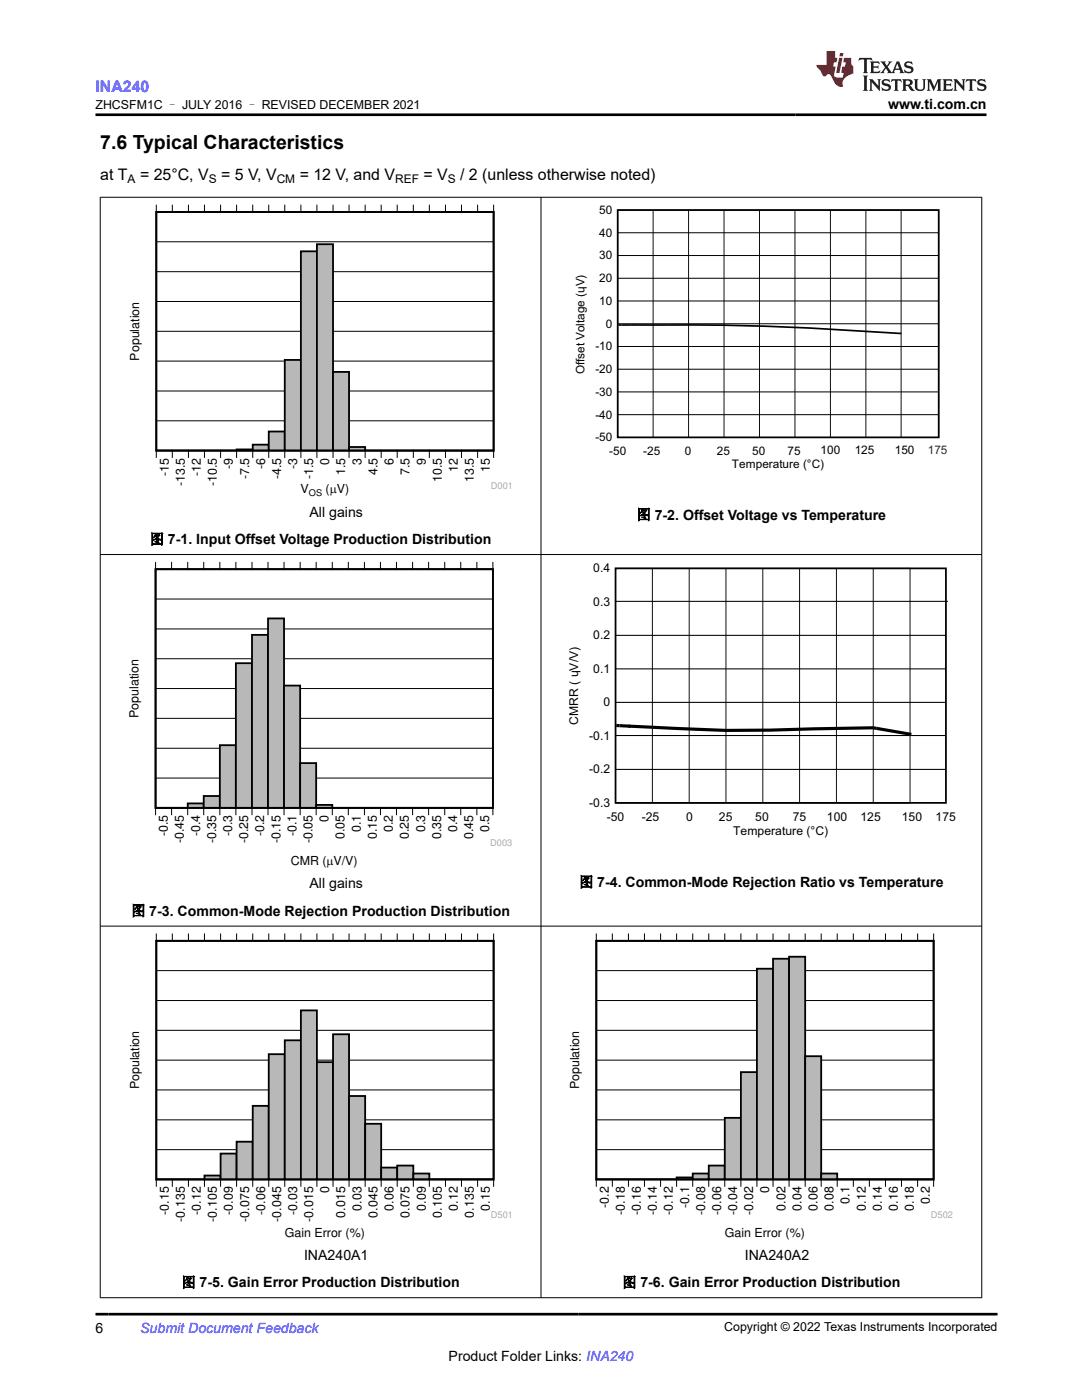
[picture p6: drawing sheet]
<svg xmlns="http://www.w3.org/2000/svg" width="216mm" height="279mm" viewBox="0 0 216 279" stroke-linecap="round" stroke-linejoin="round" font-family="sans-serif">
<defs><g id="words">
<text font-size="3.9" x="20" y="29.8">7.6 Typical Characteristics</text>
<text font-size="3.2" fill="#00f" x="19" y="18.3">INA240</text>
<g font-size="3.2">
<text x="20" y="36">at T</text>
<text x="27.9" y="36">= 25°C, V</text>
<text x="44.1" y="36">= 5 V, V</text>
<text x="59.8" y="36">= 12 V, and V</text>
<text x="84.5" y="36">= V</text>
<text x="91.8" y="36">/ 2 (unless otherwise noted)</text>
</g>
<g font-size="2.8">
<text x="177.2" y="21.7">www.ti.com.cn</text>
<text x="61.8" y="103.1">All gains</text>
<text x="127" y="103.7">图 7-2. Offset Voltage vs Temperature</text>
<text x="29.9" y="108.6">图 7-1. Input Offset Voltage Production Distribution</text>
<text x="61.8" y="177.2">All gains</text>
<text x="115.6" y="177">图 7-4. Common-Mode Rejection Ratio vs Temperature</text>
<text x="26.2" y="182.7">图 7-3. Common-Mode Rejection Production Distribution</text>
<text x="60.7" y="251.4">INA240A1</text>
<text x="148.6" y="251.4">INA240A2</text>
<text x="36.2" y="256.9">图 7-5. Gain Error Production Distribution</text>
<text x="124.2" y="256.9">图 7-6. Gain Error Production Distribution</text>
<text x="19" y="266">6</text>
<text x="89.5" y="271.7">Product Folder Links: INA240</text>
</g>
<text font-size="2.8" fill="#00f" x="28" y="266">Submit Document Feedback</text>
<g font-size="2.5">
<text x="19" y="21.8">ZHCSFM1C – JULY 2016 – REVISED DECEMBER 2021</text>
<text x="27.8" y="72" transform="rotate(-90 27.8 72)">Population</text>
<text x="33.7" y="94.9" transform="rotate(-90 33.7 94.9)">-15</text>
<text x="40.1" y="94.9" transform="rotate(-90 40.1 94.9)">-12</text>
<text x="46.5" y="93.5" transform="rotate(-90 46.5 93.5)">-9</text>
<text x="49.7" y="95.6" transform="rotate(-90 49.7 95.6)">-7.5</text>
<text x="52.9" y="93.5" transform="rotate(-90 52.9 93.5)">-6</text>
<text x="56.1" y="95.6" transform="rotate(-90 56.1 95.6)">-4.5</text>
<text x="59.3" y="93.5" transform="rotate(-90 59.3 93.5)">-3</text>
<text x="62.5" y="95.6" transform="rotate(-90 62.5 95.6)">-1.5</text>
<text x="65.7" y="92.7" transform="rotate(-90 65.7 92.7)">0</text>
<text x="68.9" y="94.8" transform="rotate(-90 68.9 94.8)">1.5</text>
<text x="72.1" y="92.7" transform="rotate(-90 72.1 92.7)">3</text>
<text x="75.3" y="94.8" transform="rotate(-90 75.3 94.8)">4.5</text>
<text x="78.5" y="92.7" transform="rotate(-90 78.5 92.7)">6</text>
<text x="81.7" y="94.8" transform="rotate(-90 81.7 94.8)">7.5</text>
<text x="85" y="92.7" transform="rotate(-90 85 92.7)">9</text>
<text x="91.3" y="94.1" transform="rotate(-90 91.3 94.1)">12</text>
<text x="97.8" y="94.1" transform="rotate(-90 97.8 94.1)">15</text>
<text x="36.9" y="97" transform="rotate(-90 36.9 97)">-13.5</text>
<text x="43.3" y="97" transform="rotate(-90 43.3 97)">-10.5</text>
<text x="60" y="98.5">V</text>
<text x="65" y="98.5">(PV)</text>
<text x="88.1" y="96.2" transform="rotate(-90 88.1 96.2)">10.5</text>
<text x="94.6" y="96.2" transform="rotate(-90 94.6 96.2)">13.5</text>
<text x="27.6" y="143.3" transform="rotate(-90 27.6 143.3)">Population</text>
<text x="33.5" y="166.9" transform="rotate(-90 33.5 166.9)">-0.5</text>
<text x="39.9" y="166.9" transform="rotate(-90 39.9 166.9)">-0.4</text>
<text x="46.3" y="166.9" transform="rotate(-90 46.3 166.9)">-0.3</text>
<text x="52.7" y="166.9" transform="rotate(-90 52.7 166.9)">-0.2</text>
<text x="59.2" y="166.9" transform="rotate(-90 59.2 166.9)">-0.1</text>
<text x="65.6" y="164" transform="rotate(-90 65.6 164)">0</text>
<text x="68.8" y="167.5" transform="rotate(-90 68.8 167.5)">0.05</text>
<text x="72" y="166.1" transform="rotate(-90 72 166.1)">0.1</text>
<text x="75.2" y="167.5" transform="rotate(-90 75.2 167.5)">0.15</text>
<text x="78.4" y="166.1" transform="rotate(-90 78.4 166.1)">0.2</text>
<text x="81.6" y="167.5" transform="rotate(-90 81.6 167.5)">0.25</text>
<text x="84.8" y="166.1" transform="rotate(-90 84.8 166.1)">0.3</text>
<text x="88" y="167.5" transform="rotate(-90 88 167.5)">0.35</text>
<text x="91.2" y="166.1" transform="rotate(-90 91.2 166.1)">0.4</text>
<text x="94.4" y="167.5" transform="rotate(-90 94.4 167.5)">0.45</text>
<text x="97.6" y="166.1" transform="rotate(-90 97.6 166.1)">0.5</text>
<text x="36.7" y="168.3" transform="rotate(-90 36.7 168.3)">-0.45</text>
<text x="43.1" y="168.3" transform="rotate(-90 43.1 168.3)">-0.35</text>
<text x="49.5" y="168.3" transform="rotate(-90 49.5 168.3)">-0.25</text>
<text x="56" y="168.3" transform="rotate(-90 56 168.3)">-0.15</text>
<text x="58" y="172.6">CMR (PV/V)</text>
<text x="62.4" y="168.3" transform="rotate(-90 62.4 168.3)">-0.05</text>
<text x="27.8" y="217.4" transform="rotate(-90 27.8 217.4)">Population</text>
<text x="115.6" y="217.4" transform="rotate(-90 115.6 217.4)">Population</text>
<text x="65.7" y="238.2" transform="rotate(-90 65.7 238.2)">0</text>
<text x="153.5" y="238.2" transform="rotate(-90 153.5 238.2)">0</text>
<text x="33.7" y="242.5" transform="rotate(-90 33.7 242.5)">-0.15</text>
<text x="36.9" y="243.8" transform="rotate(-90 36.9 243.8)">-0.135</text>
<text x="40.1" y="242.5" transform="rotate(-90 40.1 242.5)">-0.12</text>
<text x="43.3" y="243.8" transform="rotate(-90 43.3 243.8)">-0.105</text>
<text x="46.5" y="242.5" transform="rotate(-90 46.5 242.5)">-0.09</text>
<text x="49.7" y="243.8" transform="rotate(-90 49.7 243.8)">-0.075</text>
<text x="52.9" y="242.5" transform="rotate(-90 52.9 242.5)">-0.06</text>
<text x="56.1" y="243.8" transform="rotate(-90 56.1 243.8)">-0.045</text>
<text x="59.3" y="242.5" transform="rotate(-90 59.3 242.5)">-0.03</text>
<text x="62.5" y="243.8" transform="rotate(-90 62.5 243.8)">-0.015</text>
<text x="68.9" y="243" transform="rotate(-90 68.9 243)">0.015</text>
<text x="72.1" y="241.6" transform="rotate(-90 72.1 241.6)">0.03</text>
<text x="75.3" y="243" transform="rotate(-90 75.3 243)">0.045</text>
<text x="78.5" y="241.6" transform="rotate(-90 78.5 241.6)">0.06</text>
<text x="81.7" y="243" transform="rotate(-90 81.7 243)">0.075</text>
<text x="85" y="241.6" transform="rotate(-90 85 241.6)">0.09</text>
<text x="88.1" y="243" transform="rotate(-90 88.1 243)">0.105</text>
<text x="91.3" y="241.6" transform="rotate(-90 91.3 241.6)">0.12</text>
<text x="94.6" y="243" transform="rotate(-90 94.6 243)">0.135</text>
<text x="97.8" y="241.6" transform="rotate(-90 97.8 241.6)">0.15</text>
<text x="121.5" y="241.1" transform="rotate(-90 121.5 241.1)">-0.2</text>
<text x="124.7" y="242.5" transform="rotate(-90 124.7 242.5)">-0.18</text>
<text x="127.9" y="242.5" transform="rotate(-90 127.9 242.5)">-0.16</text>
<text x="131.1" y="242.5" transform="rotate(-90 131.1 242.5)">-0.14</text>
<text x="134.3" y="242.5" transform="rotate(-90 134.3 242.5)">-0.12</text>
<text x="137.5" y="241.1" transform="rotate(-90 137.5 241.1)">-0.1</text>
<text x="140.7" y="242.5" transform="rotate(-90 140.7 242.5)">-0.08</text>
<text x="143.9" y="242.5" transform="rotate(-90 143.9 242.5)">-0.06</text>
<text x="147.1" y="242.5" transform="rotate(-90 147.1 242.5)">-0.04</text>
<text x="150.3" y="242.5" transform="rotate(-90 150.3 242.5)">-0.02</text>
<text x="156.7" y="241.6" transform="rotate(-90 156.7 241.6)">0.02</text>
<text x="159.9" y="241.6" transform="rotate(-90 159.9 241.6)">0.04</text>
<text x="163.1" y="241.6" transform="rotate(-90 163.1 241.6)">0.06</text>
<text x="166.3" y="241.6" transform="rotate(-90 166.3 241.6)">0.08</text>
<text x="169.5" y="240.3" transform="rotate(-90 169.5 240.3)">0.1</text>
<text x="172.7" y="241.6" transform="rotate(-90 172.7 241.6)">0.12</text>
<text x="175.9" y="241.6" transform="rotate(-90 175.9 241.6)">0.14</text>
<text x="179.1" y="241.6" transform="rotate(-90 179.1 241.6)">0.16</text>
<text x="182.4" y="241.6" transform="rotate(-90 182.4 241.6)">0.18</text>
<text x="185.6" y="240.3" transform="rotate(-90 185.6 240.3)">0.2</text>
<text x="56.8" y="246.8">Gain Error (%)</text>
<text x="144.6" y="246.8">Gain Error (%)</text>
<text x="144.5" y="265.7">Copyright © 2022 Texas Instruments Incorporated</text>
</g>
<g font-size="2.4">
<text x="25.5" y="36.6">A</text>
<text x="41.7" y="36.6">S</text>
<text x="55.2" y="36.6">CM</text>
<text x="78.8" y="36.6">REF</text>
<text x="89.3" y="36.6">S</text>
<text x="119.6" y="47.2">40</text>
<text x="119.6" y="42.7">50</text>
<text x="119.6" y="51.8">30</text>
<text x="119.6" y="56.3">20</text>
<text x="119.6" y="60.8">10</text>
<text x="120.9" y="65.4">0</text>
<text x="118.8" y="69.9">-10</text>
<text x="116.6" y="74.6" transform="rotate(-90 116.6 74.6)">Of</text>
<text x="116.6" y="72.8" transform="rotate(-90 116.6 72.8)">fset Voltage ( V)</text>
<text x="118.8" y="74.5">-20</text>
<text x="118.8" y="83.5">-40</text>
<text x="118.8" y="79">-30</text>
<text x="118.8" y="88.1">-50</text>
<text x="121.5" y="90.8">-50</text>
<text x="128.3" y="90.8">-25</text>
<text x="136.7" y="90.8">0</text>
<text x="143.1" y="90.8">25</text>
<text x="146.1" y="93.4">Temperature (°C)</text>
<text x="150.1" y="90.8">50</text>
<text x="157.1" y="90.8">75</text>
<text x="163.7" y="90.5">100</text>
<text x="170.5" y="90.6">125</text>
<text x="178.6" y="90.6">150</text>
<text x="118.4" y="114.2">0.4</text>
<text x="118.4" y="120.9">0.3</text>
<text x="118.4" y="127.6">0.2</text>
<text x="118.4" y="134.3">0.1</text>
<text x="120.4" y="141">0</text>
<text x="115.4" y="144.6" transform="rotate(-90 115.4 144.6)">CMRR ( ɥV/V)</text>
<text x="117.6" y="147.7">-0.1</text>
<text x="117.6" y="154.3">-0.2</text>
<text x="117.6" y="161">-0.3</text>
<text x="121.1" y="163.8">-50</text>
<text x="128.1" y="163.8">-25</text>
<text x="136.9" y="163.8">0</text>
<text x="143.5" y="163.8">25</text>
<text x="146.3" y="166.6">Temperature (°C)</text>
<text x="150.7" y="163.8">50</text>
<text x="158.2" y="163.8">75</text>
<text x="165" y="163.8">100</text>
<text x="171.7" y="163.8">125</text>
<text x="180" y="163.8">150</text>
<text x="186.7" y="163.8">175</text>
</g>
<text font-size="2.3" x="116.6" y="58.5" transform="rotate(-90 116.6 58.5)">ɥ</text>
<text font-size="2.3" fill="#2b292a" x="185.1" y="90.6">175</text>
<text font-size="1.8" x="61.6" y="98.9">OS</text>
<g font-size="1.8" fill="#a9a9a9">
<text x="98" y="97.5">D001</text>
<text x="97.8" y="168.8">D003</text>
<text x="98" y="243">D501</text>
<text x="185.8" y="243">D502</text>
</g>
</g></defs>
<path d="M31.2 42.3h67.3v47.6h-67.3zM47.2 89.8v-.1h3.2v.1" fill="none" stroke="#000" stroke-width=".36"/>
<g fill="none" stroke="#000" stroke-width=".2">
<path d="M31.2 40.8v1.5h67.3v-1.5M31.2 54.2h67.3M31.2 48.3h67.3M34.4 40.8v1.5M37.6 40.8v1.5M40.8 40.8v1.5M44 40.8v1.5M47.2 40.8v1.5M50.4 40.8v1.5M53.6 40.8v1.5M56.8 40.8v1.5M60 40.8v1.5"/>
<path d="M63.2 40.8v1.5M66.5 40.8v1.5M69.6 40.8v1.5M72.9 40.8v1.5M76.1 40.8v1.5M79.3 40.8v1.5M82.5 40.8v1.5M85.7 40.8v1.5M88.9 40.8v1.5M92.1 40.8v1.5M95.3 40.8v1.5M31.2 78h67.3"/>
<path d="M31.2 72.1h67.3M31.2 66.1h67.3M31.2 60.2h67.3M31.2 91.4v-1.5h67.3v1.5M31.2 84h67.3M34.4 89.9v1.5M37.6 89.9v1.5M40.8 89.9v1.5M44 89.9v1.5M47.2 89.9v1.5M50.4 89.9v1.5M53.6 89.9v1.5"/>
<path d="M56.8 89.9v1.5M60 89.9v1.5M63.2 89.9v1.5M66.5 89.9v1.5M69.6 89.9v1.5M72.9 89.9v1.5M76.1 89.9v1.5M79.3 89.9v1.5M82.5 89.9v1.5M85.7 89.9v1.5M88.9 89.9v1.5M92.1 89.9v1.5"/>
<path d="M95.3 89.9v1.5"/>
</g>
<path d="M47.2 89.8h3.2" fill="none" stroke="#b8b8b8" stroke-width=".2"/>
<path d="M50.4 88.7h3.2v1.1h-3.2z" fill-rule="evenodd" fill="#b8b8b8"/>
<path d="M50.4 89.8v-1.1h3.2v1.1" fill="none" stroke="#000" stroke-width=".36"/>
<path d="M53.6 86.1h3.2v3.7h-3.2z" fill-rule="evenodd" fill="#b8b8b8"/>
<path d="M53.6 89.8v-3.7h3.2v3.7" fill="none" stroke="#000" stroke-width=".36"/>
<path d="M56.8 71.8h3.2v18h-3.2z" fill-rule="evenodd" fill="#b8b8b8"/>
<path d="M56.8 89.8v-18h3.2v18" fill="none" stroke="#000" stroke-width=".36"/>
<path d="M60 50.2h3.2v39.6h-3.2z" fill-rule="evenodd" fill="#b8b8b8"/>
<path d="M60 89.8v-39.6h3.2v39.6" fill="none" stroke="#000" stroke-width=".36"/>
<path d="M63.2 48.7h3.3v41.1h-3.3z" fill-rule="evenodd" fill="#b8b8b8"/>
<path d="M63.2 89.8v-41.1h3.3v41.1" fill="none" stroke="#000" stroke-width=".36"/>
<path d="M66.5 74.2h3.1v15.6h-3.1z" fill-rule="evenodd" fill="#b8b8b8"/>
<path d="M66.5 89.8v-15.6h3.1v15.6" fill="none" stroke="#000" stroke-width=".36"/>
<path d="M69.6 89.2h3.3v.6h-3.3z" fill-rule="evenodd" fill="#b8b8b8"/>
<path d="M31.2 42.3h67.3v47.6h-67.3zM69.6 89.8v-.6h3.3v.6M31 113.6h67.4v47.6h-67.4z" fill="none" stroke="#000" stroke-width=".36"/>
<path d="M123.3 41.9h64v45.4h-64z" fill="none" stroke="#000" stroke-width=".34"/>
<g fill="none" stroke="#000" stroke-width=".2">
<path d="M123.3 41.9h64v45.4h-64zM123.3 55.5h64M123.3 51h64M123.3 46.5h64M130.3 41.9v45.4M137.4 41.9v45.4M144.5 41.9v45.4M151.6 41.9v45.4M158.6 41.9v45.4M165.7 41.9v45.4M172.8 41.9v45.4M179.8 41.9v45.4"/>
<path d="M123.3 78.2h64M123.3 73.7h64M123.3 69.1h64M123.3 64.6h64M123.3 60.1h64M123.3 82.8h64M31 112.1v1.5h67.4v-1.5M31 119.5h67.4M34.2 112.1v1.5M37.5 112.1v1.5M40.7 112.1v1.5M43.9 112.1v1.5"/>
<path d="M47.1 112.1v1.5M50.3 112.1v1.5M53.5 112.1v1.5M56.7 112.1v1.5M59.9 112.1v1.5M63.1 112.1v1.5M66.3 112.1v1.5M69.5 112.1v1.5M72.7 112.1v1.5M75.9 112.1v1.5M79.1 112.1v1.5M82.3 112.1v1.5"/>
<path d="M85.5 112.1v1.5M88.7 112.1v1.5M91.9 112.1v1.5M95.2 112.1v1.5M31 137.4h67.4M31 131.5h67.4M31 125.5h67.4M31 155.3h67.4M31 149.3h67.4M31 143.4h67.4M31 162.7v-1.5h67.4v1.5M34.2 161.2v1.5"/>
<path d="M37.5 161.2v1.5M40.7 161.2v1.5M43.9 161.2v1.5M47.1 161.2v1.5M50.3 161.2v1.5M53.5 161.2v1.5M56.7 161.2v1.5M59.9 161.2v1.5M63.1 161.2v1.5M66.3 161.2v1.5M69.5 161.2v1.5M72.7 161.2v1.5"/>
<path d="M75.9 161.2v1.5M79.1 161.2v1.5M82.3 161.2v1.5M85.5 161.2v1.5M88.7 161.2v1.5M91.9 161.2v1.5M95.2 161.2v1.5"/>
</g>
<path d="M123.4 64.9a823.4 823.4 0 0 1 38.1 .6l18.4 1.1" fill="none" stroke="#000" stroke-width=".32"/>
<path d="M37.5 160.3h3.2v.8h-3.2z" fill-rule="evenodd" fill="#b8b8b8"/>
<path d="M37.5 161.1v-.8h3.2v.8" fill="none" stroke="#000" stroke-width=".36"/>
<path d="M40.7 158.9h3.2v2.2h-3.2z" fill-rule="evenodd" fill="#b8b8b8"/>
<path d="M40.7 161.1v-2.2h3.2v2.2" fill="none" stroke="#000" stroke-width=".36"/>
<path d="M43.9 148.7h3.2v12.4h-3.2z" fill-rule="evenodd" fill="#b8b8b8"/>
<path d="M43.9 161.1v-12.4h3.2v12.4" fill="none" stroke="#000" stroke-width=".36"/>
<path d="M47.1 132.4h3.2v28.7h-3.2z" fill-rule="evenodd" fill="#b8b8b8"/>
<path d="M47.1 161.1v-28.7h3.2v28.7" fill="none" stroke="#000" stroke-width=".36"/>
<path d="M50.3 126.7h3.2v34.4h-3.2z" fill-rule="evenodd" fill="#b8b8b8"/>
<path d="M50.3 161.1v-34.4h3.2v34.4" fill="none" stroke="#000" stroke-width=".36"/>
<path d="M53.5 123.4h3.2v37.7h-3.2z" fill-rule="evenodd" fill="#b8b8b8"/>
<path d="M53.5 161.1v-37.7h3.2v37.7" fill="none" stroke="#000" stroke-width=".36"/>
<path d="M56.7 136.8h3.2v24.3h-3.2z" fill-rule="evenodd" fill="#b8b8b8"/>
<path d="M56.7 161.1v-24.3h3.2v24.3" fill="none" stroke="#000" stroke-width=".36"/>
<path d="M59.9 152.3h3.2v8.8h-3.2z" fill-rule="evenodd" fill="#b8b8b8"/>
<path d="M59.9 161.1v-8.8h3.2v8.8" fill="none" stroke="#000" stroke-width=".36"/>
<path d="M63.1 160.6h3.2v.5h-3.2z" fill-rule="evenodd" fill="#b8b8b8"/>
<path d="M31 113.6h67.4v47.6h-67.4zM63.1 161.1v-.5h3.2v.5" fill="none" stroke="#000" stroke-width=".36"/>
<path d="M113 112.5h77.7v54.6h-77.7z" fill-rule="evenodd" fill="#fff"/>
<path d="M122.8 113.4h65.9v46.8h-65.9z" fill="none" stroke="#000" stroke-width=".35"/>
<g fill="none" stroke="#000" stroke-width=".2">
<path d="M122.8 113.4h58.8v46.8h-58.8zM130.2 113.4v46.8M137.5 113.4v46.8M144.9 113.4v46.8M152.2 113.4v46.8M159.6 113.4v46.8M166.9 113.4v46.8M174.2 113.4v46.8M122.8 133.5h65.9M122.8 126.8h65.9M122.8 120h66.3M122.8 153.6h65.9"/>
<path d="M122.8 146.8h65.9M122.8 140.2h65.9M31.2 186.3v1.5h67.3v-1.5M31.2 199.7h67.3M31.2 193.7h67.3M34.4 186.3v1.5M37.6 186.3v1.5M40.8 186.3v1.5M44 186.3v1.5M47.2 186.3v1.5M50.4 186.3v1.5M53.6 186.3v1.5"/>
<path d="M56.8 186.3v1.5M60 186.3v1.5M63.2 186.3v1.5M66.5 186.3v1.5M69.6 186.3v1.5M72.9 186.3v1.5M76.1 186.3v1.5M79.3 186.3v1.5M82.5 186.3v1.5M85.7 186.3v1.5M88.9 186.3v1.5M92.1 186.3v1.5"/>
<path d="M95.3 186.3v1.5M31.2 217.5h67.3M31.2 211.6h67.3M31.2 205.6h67.3M31.2 236.8v-1.4h67.3v1.4M31.2 229.4h67.3M31.2 223.5h67.3M34.4 235.4v1.4M37.6 235.4v1.4M40.8 235.4v1.4M44 235.4v1.4M47.2 235.4v1.4"/>
<path d="M50.4 235.4v1.4M53.6 235.4v1.4M56.8 235.4v1.4M60 235.4v1.4M63.2 235.4v1.4M66.5 235.4v1.4M69.6 235.4v1.4M72.9 235.4v1.4M76.1 235.4v1.4M79.3 235.4v1.4M82.5 235.4v1.4M85.7 235.4v1.4"/>
<path d="M88.9 235.4v1.4M92.1 235.4v1.4M95.3 235.4v1.4"/>
</g>
<path d="M123 144.8l7.2 .3a328.9 328.9 0 0 0 32.3 .4l11.7-.3 7.7 1.4M125.4 144.9l.4 .1" fill="none" stroke="#000" stroke-width=".59"/>
<path d="M31.2 187.8h67.3v47.6h-67.3z" fill="none" stroke="#000" stroke-width=".36"/>
<path d="M40.8 234.6h3.2v.7h-3.2z" fill-rule="evenodd" fill="#b8b8b8"/>
<path d="M40.8 235.3v-.7h3.2v.7" fill="none" stroke="#000" stroke-width=".36"/>
<path d="M44 230.2h3.2v5.1h-3.2z" fill-rule="evenodd" fill="#b8b8b8"/>
<path d="M44 235.3v-5.1h3.2v5.1" fill="none" stroke="#000" stroke-width=".36"/>
<path d="M47.2 227.9h3.2v7.4h-3.2z" fill-rule="evenodd" fill="#b8b8b8"/>
<path d="M47.2 235.3v-7.4h3.2v7.4" fill="none" stroke="#000" stroke-width=".36"/>
<path d="M50.4 220.7h3.2v14.6h-3.2z" fill-rule="evenodd" fill="#b8b8b8"/>
<path d="M50.4 235.3v-14.6h3.2v14.6" fill="none" stroke="#000" stroke-width=".36"/>
<path d="M53.6 210.4h3.2v24.9h-3.2z" fill-rule="evenodd" fill="#b8b8b8"/>
<path d="M53.6 235.3v-24.9h3.2v24.9" fill="none" stroke="#000" stroke-width=".36"/>
<path d="M56.8 207.6h3.2v27.7h-3.2z" fill-rule="evenodd" fill="#b8b8b8"/>
<path d="M56.8 235.3v-27.7h3.2v27.7" fill="none" stroke="#000" stroke-width=".36"/>
<path d="M60 201.6h3.2v33.7h-3.2z" fill-rule="evenodd" fill="#b8b8b8"/>
<path d="M60 235.3v-33.7h3.2v33.7" fill="none" stroke="#000" stroke-width=".36"/>
<path d="M63.2 212h3.3v23.3h-3.3z" fill-rule="evenodd" fill="#b8b8b8"/>
<path d="M63.2 235.3v-23.3h3.3v23.3" fill="none" stroke="#000" stroke-width=".36"/>
<path d="M66.5 206.4h3.1v28.9h-3.1z" fill-rule="evenodd" fill="#b8b8b8"/>
<path d="M66.5 235.3v-28.9h3.1v28.9" fill="none" stroke="#000" stroke-width=".36"/>
<path d="M69.6 218.7h3.3v16.6h-3.3z" fill-rule="evenodd" fill="#b8b8b8"/>
<path d="M69.6 235.3v-16.6h3.3v16.6" fill="none" stroke="#000" stroke-width=".36"/>
<path d="M72.9 224.3h3.2v11h-3.2z" fill-rule="evenodd" fill="#b8b8b8"/>
<path d="M72.9 235.3v-11h3.2v11" fill="none" stroke="#000" stroke-width=".36"/>
<path d="M76.1 233h3.2v2.3h-3.2z" fill-rule="evenodd" fill="#b8b8b8"/>
<path d="M76.1 235.3v-2.3h3.2v2.3" fill="none" stroke="#000" stroke-width=".36"/>
<path d="M79.3 232.6h3.2v2.7h-3.2z" fill-rule="evenodd" fill="#b8b8b8"/>
<path d="M79.3 235.3v-2.7h3.2v2.7" fill="none" stroke="#000" stroke-width=".36"/>
<path d="M82.5 234.2h3.2v1.1h-3.2z" fill-rule="evenodd" fill="#b8b8b8"/>
<path d="M31.2 187.8h67.3v47.6h-67.3zM119 187.8h67.3v47.6h-67.3zM82.5 235.3v-1.1h3.2v1.1M135 235.3v-.3h3.2v.3" fill="none" stroke="#000" stroke-width=".36"/>
<g fill="none" stroke="#000" stroke-width=".2">
<path d="M119 186.3v1.5h67.3v-1.5M119 199.7h67.3M119 193.7h67.3M122.2 186.3v1.5M125.4 186.3v1.5M128.6 186.3v1.5M131.8 186.3v1.5M135 186.3v1.5M138.2 186.3v1.5M141.4 186.3v1.5M144.6 186.3v1.5M147.8 186.3v1.5"/>
<path d="M151 186.3v1.5M154.2 186.3v1.5M157.4 186.3v1.5M160.7 186.3v1.5M163.9 186.3v1.5M167.1 186.3v1.5M170.3 186.3v1.5M173.5 186.3v1.5M176.7 186.3v1.5M179.9 186.3v1.5M183.1 186.3v1.5M119 217.5h67.3"/>
<path d="M119 211.6h67.3M119 205.6h67.3M119 236.8v-1.4h67.3v1.4M119 229.4h67.3M119 223.5h67.3M122.2 235.4v1.4M125.4 235.4v1.4M128.6 235.4v1.4M131.8 235.4v1.4M135 235.4v1.4M138.2 235.4v1.4M141.4 235.4v1.4"/>
<path d="M144.6 235.4v1.4M147.8 235.4v1.4M151 235.4v1.4M154.2 235.4v1.4M157.4 235.4v1.4M160.7 235.4v1.4M163.9 235.4v1.4M167.1 235.4v1.4M170.3 235.4v1.4M173.5 235.4v1.4M176.7 235.4v1.4M179.9 235.4v1.4"/>
<path d="M183.1 235.4v1.4"/>
</g>
<path d="M135 235.1h3.2" fill="none" stroke="#b8b8b8" stroke-width=".3"/>
<path d="M138.2 234.2h3.2v1.1h-3.2z" fill-rule="evenodd" fill="#b8b8b8"/>
<path d="M138.2 235.3v-1.1h3.2v1.1" fill="none" stroke="#000" stroke-width=".36"/>
<path d="M141.4 232.6h3.2v2.7h-3.2z" fill-rule="evenodd" fill="#b8b8b8"/>
<path d="M141.4 235.3v-2.7h3.2v2.7" fill="none" stroke="#000" stroke-width=".36"/>
<path d="M144.6 223.1h3.2v12.2h-3.2z" fill-rule="evenodd" fill="#b8b8b8"/>
<path d="M144.6 235.3v-12.2h3.2v12.2" fill="none" stroke="#000" stroke-width=".36"/>
<path d="M147.8 214h3.2v21.3h-3.2z" fill-rule="evenodd" fill="#b8b8b8"/>
<path d="M147.8 235.3v-21.3h3.2v21.3" fill="none" stroke="#000" stroke-width=".36"/>
<path d="M151 193.3h3.2v42h-3.2z" fill-rule="evenodd" fill="#b8b8b8"/>
<path d="M151 235.3v-42h3.2v42" fill="none" stroke="#000" stroke-width=".36"/>
<path d="M154.2 191.3h3.2v44h-3.2z" fill-rule="evenodd" fill="#b8b8b8"/>
<path d="M154.2 235.3v-44h3.2v44" fill="none" stroke="#000" stroke-width=".36"/>
<path d="M157.4 190.9h3.3v44.4h-3.3z" fill-rule="evenodd" fill="#b8b8b8"/>
<path d="M157.4 235.3v-44.4h3.3v44.4" fill="none" stroke="#000" stroke-width=".36"/>
<path d="M160.7 210.8h3.2v24.5h-3.2z" fill-rule="evenodd" fill="#b8b8b8"/>
<path d="M160.7 235.3v-24.5h3.2v24.5" fill="none" stroke="#000" stroke-width=".36"/>
<path d="M163.9 234.2h3.2v1.1h-3.2z" fill-rule="evenodd" fill="#b8b8b8"/>
<path d="M119 187.8h67.3v47.6h-67.3zM163.9 235.3v-1.1h3.2v1.1" fill="none" stroke="#000" stroke-width=".36"/>
<path d="M19.9 39.4h176.1M20 39.3v219.7M107.9 39.3v219.7M195.9 39.3v219.7M19.9 110.7h176.1M19.9 184.8h176.1M19.9 259h176.1" fill="none" stroke="#000" stroke-width=".2"/>
<path d="M171.5 11.6l-.2 .5 .5-.2h.6v.1v2.2l-.2 .4h1l-.2-.4v-2.2v-.1h.5l.5 .2-.1-.5zM173.6 12.3l.2 .4v1.5l-.2 .4h1.9l.1-.6a1.08 1.08 0 0 1-1.3 .2v-.7h.6l.4 .2v-.7l-.4 .2h-.6v-.5l.2-.2a1 1 0 0 1 1 .3l-.1-.5zM175.7 12.3l.9 1.1-1 1.2h.9l-.2-.2 .5-.8 .4 .8-.2 .2h1.6l-.2-.2 .2-.5h.9l.1 .5-.1 .2h.9l-.2-.3-.8-2h-.5l-.9 2.2-.9-1.1 .9-1.1h-.8l.2 .2-.4 .6-.4-.6 .2-.2zM179 12.7l.4 1h-.7zM180.7 12.4a.65 .65 0 0 0-.2 .7 .65 .65 0 0 0 .6 .5l.6 .1 .1 .3a.79 .79 0 0 1-.7 .4 .79 .79 0 0 1-.7-.5l.1 .7 .2-.1a.93 .93 0 0 0 1.1 .1 .93 .93 0 0 0 .4-1 1.46 1.46 0 0 0-1.2-.6l-.1-.3a1.09 1.09 0 0 1 1.2 .2l-.2-.6-.1 .1-.5-.2zM172.2 15.1l.2 .4v2.2l-.2 .4h1l-.2-.4v-2.2l.2-.4zM173.4 15.8l.2 .4v1.5l-.2 .4h.8l-.3-.4 .1-1.3 1.6 1.8v-2l.2-.4h-.7l.1 .2 .1 1.1-1.2-1.3zM176.2 15.9a.65 .65 0 0 0-.2 .8 .65 .65 0 0 0 .6 .4l.6 .2 .1 .2a.79 .79 0 0 1-.7 .4 .79 .79 0 0 1-.7-.5l.1 .7 .2-.1a.93 .93 0 0 0 1.1 .1 .93 .93 0 0 0 .4-.9 1.46 1.46 0 0 0-1.2-.6l-.1-.4a1.09 1.09 0 0 1 1.2 .2l-.1-.6-.2 .1-.5-.1zM177.9 15.8l-.1 .6a.63 .63 0 0 1 .8-.3v1.6l-.3 .4h1l-.2-.4v-1.6a.66 .66 0 0 1 .8 .3l-.1-.6zM180 15.8l.2 .4v1.5l-.2 .4h1l-.2-.2-.1-.7h.5l.1 .2a.79 .79 0 0 0 1.2 .6l-1-.9a.61 .61 0 0 0 .6-.6 .61 .61 0 0 0-.5-.7zM180.8 16.1h.1a.47 .47 0 0 1 .5 .1 .47 .47 0 0 1 .1 .5l-.1 .1-.7 .1zM182.3 15.8l.2 .2a2.27 2.27 0 0 0 .4 2 1.04 1.04 0 0 0 1.7-.7v-1.3l.2-.2h-.8l.2 .4v1.1a.6 .6 0 0 1-.6 .6 .6 .6 0 0 1-.6-.6v-1.1l.3-.4zM184.9 15.8l.2 .4v1.5l-.2 .4h.8l-.3-.4v-1.4l.9 1.9 .9-1.9v1.4l-.3 .4h1l-.2-.4v-1.5l.2-.4h-.8l-.7 1.5-.6-1.5zM188.1 15.8l.2 .4v1.5l-.2 .4h1.9l.1-.6a1.09 1.09 0 0 1-1.3 .2v-.7h.6l.4 .2v-.6l-.4 .2h-.6v-.6l.2-.1a1.01 1.01 0 0 1 1 .3l-.1-.6zM190.2 15.8l.3 .4v1.5l-.3 .4h.8l-.2-.4v-1.3l1.6 1.8v-2l.2-.4h-.7l.2 .2v1.1l-1.2-1.3zM192.8 15.8l-.1 .6a.63 .63 0 0 1 .8-.3v1.6l-.3 .4h1l-.2-.4v-1.6a.66 .66 0 0 1 .8 .3l-.1-.6zM195.2 15.9a.65 .65 0 0 0-.2 .8 .65 .65 0 0 0 .6 .4l.6 .2 .2 .2a.79 .79 0 0 1-.7 .4 .79 .79 0 0 1-.7-.5l.1 .7 .2-.1a.93 .93 0 0 0 1 .1 .93 .93 0 0 0 .5-.9 1.46 1.46 0 0 0-1.3-.6v-.4a1.09 1.09 0 0 1 1.2 .2l-.2-.6-.2 .1-.5-.1z" fill="#231f20"/>
<path d="M164.9 10.2v2.8h-2l.1 .3 .8 1a.95 .95 0 0 0 1 .9 .59 .59 0 0 1 .5-.4 .59 .59 0 0 1 .5 .4l.4 .7a1.59 1.59 0 0 0 2.1 1.4 1.61 1.61 0 0 1 1-2.3l1-.3-.1-1.5a1.59 1.59 0 0 1-.3-1.7h-1.5l-.2 .9h.6l-.2 .9h-.5l-.2 1v.2l.4 .1-.1 .9h-.7a.73 .73 0 0 1-1-.7l.3-1.5h-.5l.1-.9h.5l.2-.9h-.5v-1.3zM167.4 11.5l-.6 3.1h.7l.6-3.1zM167.6 10.6l-.1 .6h.7l.1-.6z" fill="#ed1c24"/>
<path d="M19 22.9h177.8M19 262.3h180" fill="none" stroke="#000" stroke-width=".53"/>
<use href="#words"/>
</svg>
